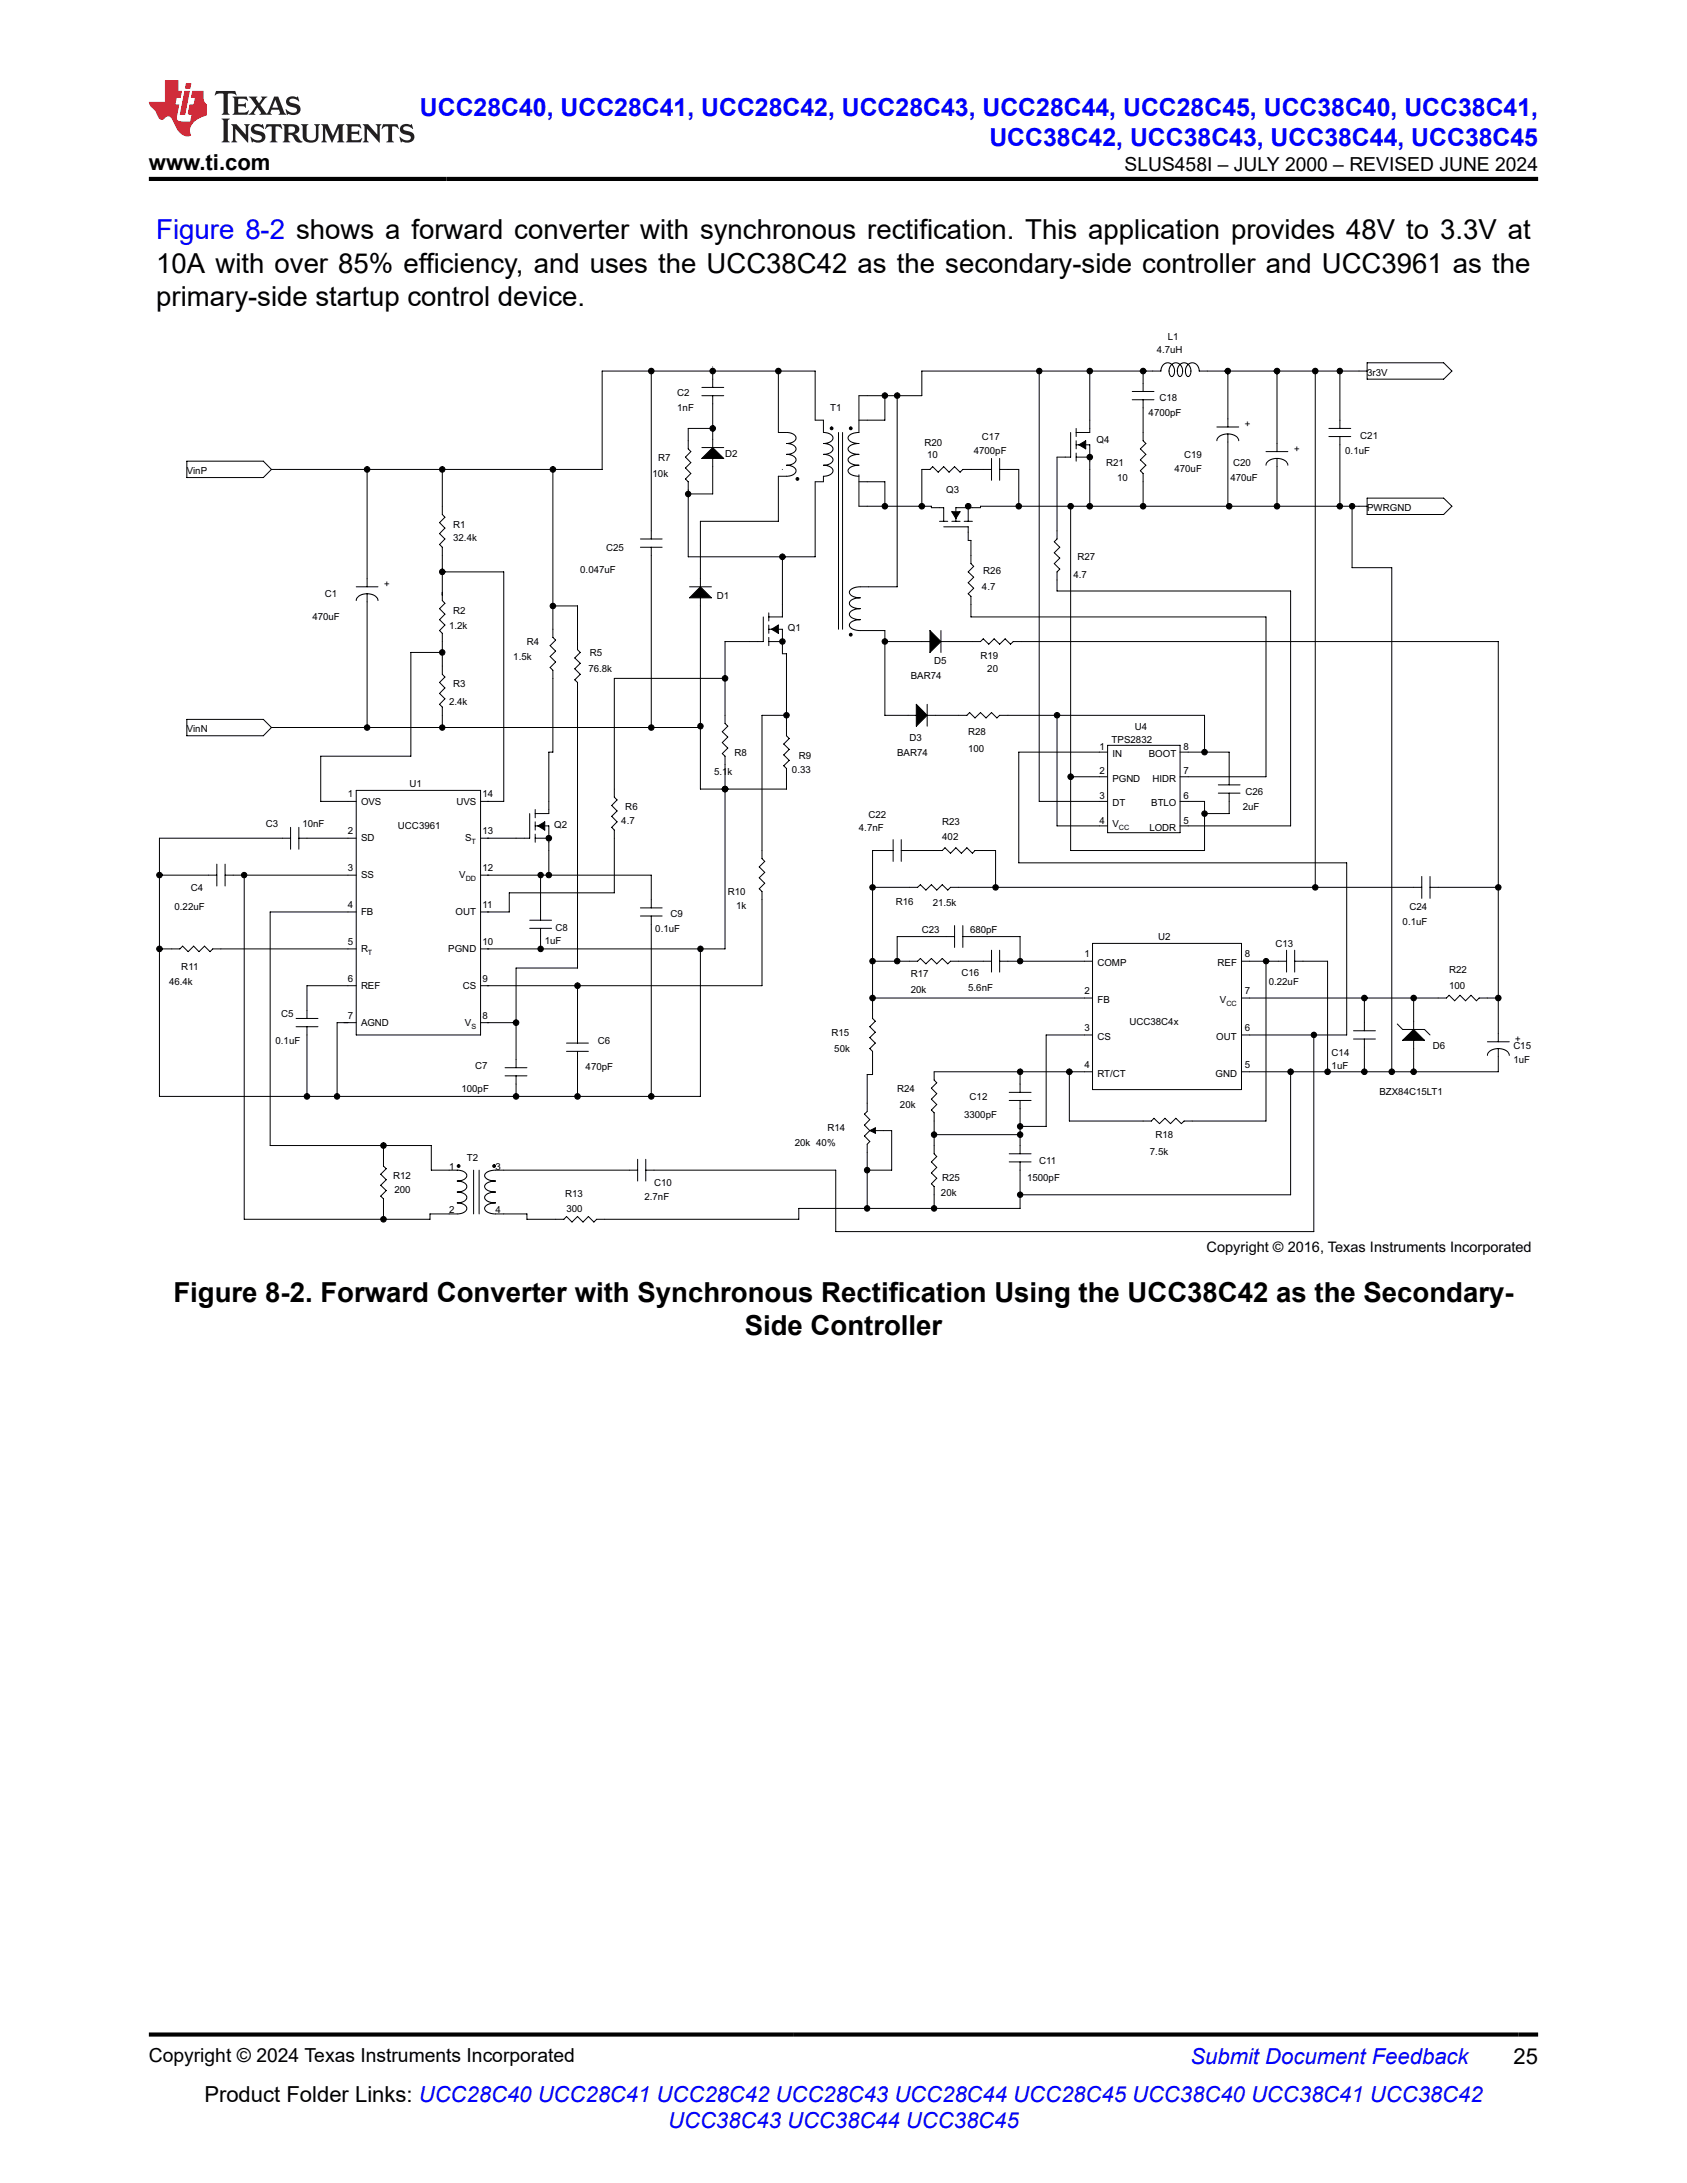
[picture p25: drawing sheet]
<svg xmlns="http://www.w3.org/2000/svg" width="216mm" height="279mm" viewBox="0 0 216 279" stroke-linecap="round" stroke-linejoin="round" font-family="sans-serif">
<defs><g id="words">
<text font-size="3.5" fill="#00f" x="20" y="30.6">Figure 8-2 shows a forward converter with synchronous rectification. This application provides 48V to 3.3V at</text>
<g font-size="3.5">
<text x="20" y="34.9">10A with over 85% efficiency, and uses the UCC38C42 as the secondary-side controller and UCC3961 as the</text>
<text x="20" y="39.1">primary-side startup control device.</text>
<text x="22.2" y="166.6">Figure 8-2. Forward Converter with Synchronous Rectification Using the UCC38C42 as the Secondary-</text>
<text x="95.3" y="170.8">Side Controller</text>
</g>
<g font-size="3.2" fill="#00f">
<text x="53.7" y="14.9">UCC28C40, UCC28C41, UCC28C42, UCC28C43, UCC28C44, UCC28C45, UCC38C40, UCC38C41,</text>
<text x="126.6" y="18.7">UCC38C42, UCC38C43, UCC38C44, UCC38C45</text>
</g>
<g font-size="2.8">
<text x="19" y="21.8">www.ti.com</text>
<text x="26.2" y="269">Product Folder Links: UCC28C40 UCC28C41 UCC28C42 UCC28C43 UCC28C44 UCC28C45 UCC38C40 UCC38C41 UCC38C42</text>
<text x="193.7" y="264.2">25</text>
</g>
<g font-size="2.8" fill="#00f">
<text x="152.4" y="264.2">Submit Document Feedback</text>
<text x="85.5" y="272.4">UCC38C43 UCC38C44 UCC38C45</text>
</g>
<g font-size="2.5">
<text x="143.9" y="21.9">SLUS458I – JULY 2000 – REVISED JUNE 2024</text>
<text x="19" y="263.9">Copyright © 2024 Texas Instruments Incorporated</text>
</g>
<text font-size="1.9" x="154.4" y="160.2">Copyright © 2016, Texas Instruments Incorporated</text>
<g font-size="1.2">
<text x="148" y="45.2">4.7uH</text>
<text x="149.4" y="43.6">L1</text>
<text x="86.7" y="50.7">C2</text>
<text x="86.7" y="52.7">1nF</text>
<text x="106.3" y="52.7">T1</text>
<text x="147" y="53.2">4700pF</text>
<text x="148.4" y="51.3">C18</text>
<text x="159.2" y="53.9" transform="rotate(90 159.2 53.9)">+</text>
<text x="175" y="48.1">3r3V</text>
<text x="84.2" y="59">R7</text>
<text x="92.8" y="58.4">D2</text>
<text x="118.3" y="57">R20</text>
<text x="118.7" y="58.6">10</text>
<text x="124.6" y="58.1">4700pF</text>
<text x="125.7" y="56.3">C17</text>
<text x="140.3" y="56.7">Q4</text>
<text x="141.6" y="59.7">R21</text>
<text x="151.5" y="58.6">C19</text>
<text x="157.8" y="59.7">C20</text>
<text x="165.5" y="57" transform="rotate(90 165.5 57)">+</text>
<text x="172.2" y="58.1">0.1uF</text>
<text x="174.1" y="56.2">C21</text>
<text x="23.9" y="60.7">VinP</text>
<text x="83.5" y="61.1">10k</text>
<text x="121.1" y="63.2">Q3</text>
<text x="143" y="61.6">10</text>
<text x="150.3" y="60.4">470uF</text>
<text x="157.5" y="61.6">470uF</text>
<text x="175" y="65.4">PWRGND</text>
<text x="58" y="67.5">R1</text>
<text x="58" y="69.3">32.4k</text>
<text x="77.6" y="70.5">C25</text>
<text x="137.9" y="71.7">R27</text>
<text x="41.6" y="76.4">C1</text>
<text x="49.1" y="74.3" transform="rotate(90 49.1 74.3)">+</text>
<text x="74.3" y="73.3">0.047uF</text>
<text x="91.8" y="76.6">D1</text>
<text x="125.7" y="75.6">4.7</text>
<text x="125.8" y="73.5">R26</text>
<text x="137.4" y="74">4.7</text>
<text x="40" y="79.4">470uF</text>
<text x="57.5" y="80.5">1.2k</text>
<text x="58" y="78.5">R2</text>
<text x="67.4" y="82.6">R4</text>
<text x="75.5" y="84">R5</text>
<text x="100.8" y="80.8">Q1</text>
<text x="58" y="88">R3</text>
<text x="65.7" y="84.5">1.5k</text>
<text x="75.3" y="86.1">76.8k</text>
<text x="116.6" y="86.9">BAR74</text>
<text x="119.5" y="85">D5</text>
<text x="125.5" y="84.3">R19</text>
<text x="126.4" y="86.1">20</text>
<text x="23.9" y="93.7">VinN</text>
<text x="57.5" y="90.3">2.4k</text>
<text x="116.4" y="94.8">D3</text>
<text x="123.9" y="94.1">R28</text>
<text x="140.7" y="96">1</text>
<text x="142.3" y="95">TPS2832</text>
<text x="145.2" y="93.4">U4</text>
<text x="151.5" y="96">8</text>
<text x="52.4" y="100.8">U1</text>
<text x="91.4" y="99.2">5.1k</text>
<text x="94" y="96.7">R8</text>
<text x="101.4" y="99">0.33</text>
<text x="102.2" y="97.1">R9</text>
<text x="114.8" y="96.7">BAR74</text>
<text x="123.9" y="96.2">100</text>
<text x="140.7" y="99.1">2</text>
<text x="142.4" y="96.9">IN</text>
<text x="142.4" y="100">PGND</text>
<text x="147" y="96.9">BOOT</text>
<text x="147.5" y="100">HIDR</text>
<text x="151.5" y="99.1">7</text>
<text x="159.4" y="101.8">C26</text>
<text x="34" y="105.8">C3</text>
<text x="38.7" y="105.8">10nF</text>
<text x="44.5" y="102.1">1</text>
<text x="44.5" y="106.8">2</text>
<text x="46.2" y="103">OVS</text>
<text x="46.2" y="107.7">SD</text>
<text x="50.9" y="106.1">UCC3961</text>
<text x="58.4" y="103">UVS</text>
<text x="59.5" y="107.7">S</text>
<text x="61.8" y="106.8">13</text>
<text x="61.8" y="102.1">14</text>
<text x="70.9" y="106">Q2</text>
<text x="79.5" y="105.5">4.7</text>
<text x="80" y="103.7">R6</text>
<text x="109.9" y="106.3">4.7nF</text>
<text x="111.1" y="104.8">C22</text>
<text x="120.6" y="105.6">R23</text>
<text x="120.6" y="107.6">402</text>
<text x="140.7" y="102.3">3</text>
<text x="140.7" y="105.4">4</text>
<text x="142.4" y="103.2">DT</text>
<text x="142.4" y="105.9">V</text>
<text x="147.1" y="106.3">LODR</text>
<text x="147.3" y="103.2">BTLO</text>
<text x="151.5" y="102.3">6</text>
<text x="151.5" y="105.4">5</text>
<text x="159.1" y="103.7">2uF</text>
<text x="44.5" y="111.5">3</text>
<text x="46.2" y="112.4">SS</text>
<text x="58.8" y="112.4">V</text>
<text x="61.8" y="111.5">12</text>
<text x="22.3" y="116.5">0.22uF</text>
<text x="24.4" y="114">C4</text>
<text x="44.5" y="116.2">4</text>
<text x="46.2" y="117.1">FB</text>
<text x="58.3" y="117.1">OUT</text>
<text x="61.8" y="116.2">11</text>
<text x="71.1" y="119.1">C8</text>
<text x="83.9" y="119.3">0.1uF</text>
<text x="85.8" y="117.4">C9</text>
<text x="93.1" y="114.6">R10</text>
<text x="94.2" y="116.3">1k</text>
<text x="114.7" y="115.8">R16</text>
<text x="118" y="119.4">C23</text>
<text x="119.4" y="116">21.5k</text>
<text x="124.1" y="119.4">680pF</text>
<text x="179.5" y="118.4">0.1uF</text>
<text x="180.4" y="116.5">C24</text>
<text x="23.2" y="124.2">R11</text>
<text x="44.5" y="120.9">5</text>
<text x="44.5" y="125.7">6</text>
<text x="46.2" y="121.9">R</text>
<text x="57.4" y="121.9">PGND</text>
<text x="61.8" y="125.7">9</text>
<text x="61.8" y="120.9">10</text>
<text x="69.7" y="120.9">1uF</text>
<text x="116.6" y="125">R17</text>
<text x="123" y="124.9">C16</text>
<text x="138.8" y="122.5">1</text>
<text x="140.5" y="123.7">COMP</text>
<text x="148.2" y="120.3">U2</text>
<text x="155.8" y="123.7">REF</text>
<text x="159.3" y="122.5">8</text>
<text x="163.2" y="121.2">C13</text>
<text x="185.5" y="124.5">R22</text>
<text x="21.6" y="126.1">46.4k</text>
<text x="36" y="130.1">C5</text>
<text x="44.5" y="130.4">7</text>
<text x="46.2" y="126.6">REF</text>
<text x="46.2" y="131.3">AGND</text>
<text x="59.2" y="126.6">CS</text>
<text x="59.5" y="131.3">V</text>
<text x="61.8" y="130.4">8</text>
<text x="116.6" y="127.1">20k</text>
<text x="123.9" y="126.8">5.6nF</text>
<text x="138.8" y="127.2">2</text>
<text x="138.8" y="131.9">3</text>
<text x="140.5" y="128.4">FB</text>
<text x="144.5" y="131.2">UCC38C4x</text>
<text x="156.1" y="128.4">V</text>
<text x="159.3" y="131.9">6</text>
<text x="159.3" y="127.2">7</text>
<text x="162.4" y="126.1">0.22uF</text>
<text x="185.5" y="126.6">100</text>
<text x="35.3" y="133.6">0.1uF</text>
<text x="60.8" y="136.8">C7</text>
<text x="74.9" y="136.9">470pF</text>
<text x="76.5" y="133.6">C6</text>
<text x="106.4" y="132.6">R15</text>
<text x="106.8" y="134.7">50k</text>
<text x="138.8" y="136.7">4</text>
<text x="140.5" y="133.1">CS</text>
<text x="140.5" y="137.8">RT/CT</text>
<text x="155.6" y="137.8">GND</text>
<text x="155.7" y="133.1">OUT</text>
<text x="159.3" y="136.7">5</text>
<text x="170.4" y="135.2">C14</text>
<text x="170.4" y="136.8">1uF</text>
<text x="183.4" y="134.3">D6</text>
<text x="193.7" y="134.3">C15</text>
<text x="193.7" y="136.1">1uF</text>
<text x="193.8" y="132.6" transform="rotate(90 193.8 132.6)">+</text>
<text x="59.1" y="139.7">100pF</text>
<text x="114.8" y="139.7">R24</text>
<text x="115.2" y="141.8">20k</text>
<text x="123.4" y="143.1">3300pF</text>
<text x="124.1" y="140.8">C12</text>
<text x="176.5" y="140.1">BZX84C15LT1</text>
<text x="57.5" y="149.7">1</text>
<text x="59.7" y="148.7">T2</text>
<text x="63.4" y="149.7">3</text>
<text x="101.7" y="146.7">20k 40%</text>
<text x="105.9" y="144.8">R14</text>
<text x="133" y="149">C11</text>
<text x="147.2" y="147.8">7.5k</text>
<text x="147.9" y="145.7">R18</text>
<text x="50.3" y="150.9">R12</text>
<text x="50.5" y="152.7">200</text>
<text x="57.5" y="155.3">2</text>
<text x="63.4" y="155.3">4</text>
<text x="72.3" y="153.2">R13</text>
<text x="72.5" y="155.1">300</text>
<text x="82.5" y="153.6">2.7nF</text>
<text x="83.7" y="151.8">C10</text>
<text x="120.4" y="153">20k</text>
<text x="120.6" y="151.1">R25</text>
<text x="131.4" y="151.1">1500pF</text>
</g>
<g font-size=".9">
<text x="143.2" y="106.3">CC</text>
<text x="59.6" y="112.8">DD</text>
<text x="60.3" y="108.1">T</text>
<text x="47.1" y="122.2">T</text>
<text x="60.3" y="131.7">S</text>
<text x="156.9" y="128.7">CC</text>
</g>
</g></defs>
<g fill="none" stroke="#000" stroke-width=".13">
<path d="M116.2 91.6h1.1M117.3 90.1l1.4 1.5-1.4 1.3zM118 82.1h1M118.6 91.6h1.1M118.7 90.1v2.8M119 80.7l1.4 1.4-1.4 1.4zM120.4 82.1h1.1M120.4 80.7v2.8M122.7 91.6h1l.4-.4 .7 .7 .7-.7 .7 .7 .7-.7 .7 .7 .3-.3h1.1M157.3 99.4v1.1M155.9 101.5h2.8M155.9 100.5h2.8"/>
<path d="M157.3 101.5v1.1M125.8 123h1.1M126.9 121.6v2.8M127.9 121.6v2.8M127.9 123h1.1M129.2 139.8h2.8M130.5 138.8v1M163.6 123h1.1M164.7 121.6v2.8M165.7 123h1M165.7 121.6v2.8M173.2 133h2.8"/>
<path d="M173.2 131.9h2.8M174.6 130.9v1M174.6 133v1M178.8 131.1l.7 .7h2.8l.7 .7M179.5 133.2l1.4-1.4 1.4 1.4zM180.9 130.7v1.1M180.9 133.2v1M190.4 135.1l.1-.4 .2-.2 .9-.3h.5l.5 .2 .4 .3 .2 .4M190.4 133.3h2.8M191.7 132.3v1M191.7 134.2v1M111 141.2v1.1l-.4 .3 .7 .7-.7 .7 .7 .7"/>
<path d="M111.3 144.7h.1M111.3 144.7l-.7 .7 .7 .7-.3 .3v1.1M111.3 144.7l.7-.3v.6zM112 144.7h1.1M129.2 140.8h2.8M129.2 148.7h2.8M129.2 147.7h2.8M130.5 140.8v1.1M130.5 146.6v1.1M130.5 148.7v1.1"/>
</g>
<path d="M117.3 90.1l1.4 1.5-1.4 1.3zM119 80.7l1.4 1.4-1.4 1.4zM179.5 133.2l1.4-1.4 1.4 1.4zM111.3 144.7l.7-.3v.6z" fill="#000"/>
<path d="M139.8 120.7h19.1v18.8h-19.1z" fill="#fff"/>
<g fill="none" stroke="#000" stroke-width=".13">
<path d="M23.9 59h9.8l1 1.1-1 1h-9.8zM89.8 57.3h2.8M89.8 58.7l1.4-1.4 1.4 1.4zM89.8 50.6h2.8M89.8 49.6h2.8M91.2 48.5v1.1M91.2 50.6v1.1M91.2 56.2v1.1M91.2 58.7v1M137 55.4v3.1h-1.7M137.7 58.5h1.8M137.7 54.8v1.1"/>
<path d="M137.7 56.4v1M137.7 58v1M137.7 56.9h1.8v3.2M138.1 56.9l.8-.5v1zM139.5 58.2h-.3l-.1 .2v.2l.3 .3 .2-.1 .2-.2v-.3l-.3-.1M139.5 53.8v1.6h-1.8M144.9 51.2h2.8M144.9 50.1h2.8M146.3 49.1v1M146.3 51.2v1M147.5 47.5h1.1v-.5l.3-.4 .4-.2 .3 .1 .4 .2 .3 .5v.6l-.3 .4-.3-.2-.1-.4 .1-.6 .3-.4 .4-.2 .4 .1 .4 .3 .1 .3a1.13 1.13 0 0 1-.1 1l-.2 .1-.2-.2-.1-.7 .2-.6 .5-.3 .6 .2 .4 .6-.1 .7-.1 .3h-.2l-.3-.4v-.6l.3-.5 .4-.2h.4l.4 .2 .2 .3 .1 .5h1M155.7 56.4l.1-.3 .3-.3 .8-.3 .6 .1 .5 .1 .4 .3 .1 .4"/>
<path d="M155.7 54.6h2.8M157.1 53.6v1M157.1 55.5v1.1M162 59.5l.1-.3 .3-.3 .8-.2h.6l.5 .2 .4 .2 .1 .4M162 57.8h2.8M163.4 56.8v1M163.4 58.7v1M170.1 55.9h2.8M170.1 54.8h2.8M171.5 53.8v1M171.5 55.9v1M173.9 47.5h1.1"/>
<path d="M175 46.4h9.8l1 1.1-1 1h-9.8zM34.7 60.1h1.1M82 70h2.7M82 69h2.7M83.3 67.9v1.1M83.3 70v1.1M119.2 65h1.6v1.7M120.2 66.7h1.1M120.8 67.4h3.1v1.8M121.8 66.7h1.1M121.8 65.5h1.1l-.6 .9zM122.3 66.4h.1"/>
<path d="M123.4 66.7h1M123.9 65v1.7M125.5 65h-3.2v1.7M173.9 64.8h1.1M175 63.8h9.8l1 1-1 1.1h-9.8zM23.9 92.1h9.8l1 1-1 1.1h-9.8zM34.7 93.1h1.1M82 117.2h2.7M82 116.2h2.7M83.3 115.1v1.1M83.3 117.2v1.1M113.2 108.9h1.1"/>
<path d="M114.3 107.5v2.7M115.3 107.5v2.7M115.3 108.9h1.1M121.1 119.9h1.1M122.2 118.5v2.8M123.2 118.5v2.8M123.2 119.9h1.1M180.9 113.6h1.1M182 112.2v2.8M183 112.2v2.8M183 113.6h1.1M138.8 123h1"/>
<path d="M138.8 127.7h1M138.8 132.5h1M138.8 137.2h1M139.8 120.7h19.1v18.8h-19.1zM158.9 123h1M158.9 127.7h1M158.9 132.5h1M158.9 137.2h1M57.5 149.8h1.6l.4 .2 .2 .4v.3l-.3 .2-.5 .2-.4 .1 .7 .1 .5 .4v.3l-.3 .3-.3 .2-.6 .1 .7 .1 .5 .3v.3l-.2 .4-.4 .2-.6 .1h.6l.4 .2 .2 .3v.3l-.3 .4-.5 .1-1.4 .1M60.6 149.8v5.6M61.3 149.8v5.6M64.5 149.8h-1.5l-.7 .3-.3 .3 .1 .2 .2 .3 .4 .2 .7 .1-.9 .1-.4 .4a.43 .43 0 0 0 .2 .6l.5 .2 .6 .1h-.6l-.5 .2-.2 .3v.3l.5 .4 .8 .2-.9 .1-.4 .4a.43 .43 0 0 0 .2 .6l.7 .3h1.5"/>
<path d="M80.5 149.8h1.1M81.6 148.4v2.8M82.6 148.4v2.8M82.6 149.8h1.1"/>
<circle cx="123.9" cy="64.8" r=".35"/>
<circle cx="58.7" cy="149.2" r=".18"/>
<circle cx="63.2" cy="149.2" r=".18"/>
</g>
<g fill="#000">
<path d="M89.8 58.7l1.4-1.4 1.4 1.4zM138.1 56.9l.8-.5v1zM121.8 65.5h1.1l-.6 .9z"/>
<circle cx="139.5" cy="58.5" r=".35"/>
<circle cx="123.9" cy="64.8" r=".35"/>
<circle cx="58.7" cy="149.2" r=".18"/>
<circle cx="63.2" cy="149.2" r=".18"/>
</g>
<path d="M45.6 101.2h15.9v31.3h-15.9z" fill="#fff"/>
<g fill="none" stroke="#000" stroke-width=".13">
<path d="M126.9 58.7v2.8M127.9 58.7v2.8M45.6 76.9l.1-.3 .2-.3 .9-.3h.6l.5 .2 .4 .3 .1 .4M45.6 75.1h2.8M47 74.1v1M47 76v1M88.2 75.1h2.8M89.6 75.1l1.4 1.4h-2.8zM89.6 74.1v1M89.6 76.5v1.1M97.7 79v3.1h-1.8M98.4 78.4v1.1"/>
<path d="M100.1 77.4v1.6h-1.7M125.8 60.1h1.1M127.9 60.1h1.1M98.4 82.1h1.7M98.4 80v1.1M98.4 81.6v1M98.4 80.5h1.7v3.2M98.7 80.5l.9-.5v1.1zM26.7 112h1M27.7 110.6v2.8M28.8 112h1M28.8 110.6v2.8"/>
<path d="M36.2 107.3h1M37.2 105.9v2.8M38.2 107.3h1.1M38.2 105.9v2.8M44.5 116.7h1.1M44.5 102.6h1.1M44.5 107.3h1.1M44.5 112h1.1M45.6 101.2h15.9v31.3h-15.9zM61.5 116.7h1.1M61.5 102.6h1.1M61.5 107.3h1.1"/>
<path d="M61.5 112h1.1M67.8 104.1v3.2h-1.8M67.8 118.8h2.8M67.8 117.8h2.8M68.5 107.3h1.7M68.5 103.6v1.1M68.5 105.2v1M68.5 106.8v1M68.5 105.7h1.7v3.2M68.8 105.7l.9-.5v1zM69.2 116.7v1.1M69.2 118.8v1.1"/>
<path d="M70.2 106.9l-.2 .1-.1 .2v.2l.3 .2h.2l.2-.2v-.3l-.3-.2M70.2 102.6v1.5h-1.7M37.9 131.4h2.8M37.9 130.4h2.8M39.3 129.3v1.1M39.3 131.4v1.1M44.5 121.4h1.1M44.5 126.2h1.1M44.5 130.9h1.1M61.5 121.4h1.1M61.5 126.2h1.1M61.5 130.9h1.1"/>
<path d="M64.6 137.7h2.8M64.6 136.7h2.8M66 135.6v1.1M66 137.7v1.1M72.5 134.6h2.8M72.5 133.5h2.8M73.9 132.5v1M73.9 134.6v1"/>
<circle cx="100.1" cy="82.1" r=".35"/>
</g>
<g fill="#000">
<path d="M89.6 75.1l1.4 1.4h-2.8zM98.7 80.5l.9-.5v1.1zM68.8 105.7l.9-.5v1z"/>
<circle cx="100.1" cy="82.1" r=".35"/>
<circle cx="70.2" cy="107.3" r=".35"/>
</g>
<path d="M141.7 95.4h9.3v11.2h-9.3z" fill="#fff"/>
<path d="M141.7 95.4h9.3v11.2h-9.3z" fill="none" stroke="#000" stroke-width=".13"/>
<path d="M146.6 98.2v1.6z" fill="#fff"/>
<g fill="none" stroke="#000" stroke-width=".13">
<path d="M47 59.7l-.2 .1-.2 .2v.2l.3 .2h.2l.2-.2v-.3l-.3-.2M56.6 59.7l-.2 .1-.1 .2v.2l.2 .2h.3l.1-.2v-.3l-.3-.2M83.3 47.1l-.2 .1-.1 .2v.2l.3 .2h.2l.2-.2-.1-.3-.2-.2M83.3 47.5v20.4M91.2 47h.1M91.2 54.8h-3.1v2.6l.3 .4-.7 .7 .7 .7-.7 .7 .7 .7-.7 .7 .4 .4v9.6h16.2v-9.6h1.1v-.7l.9-.2 .3-.5v-.2l-.2-.3-.4-.2-.6-.1h.4l.5-.2 .3-.4-.1-.3-.2-.2-.3-.2h-.6l.7-.2 .4-.3 .1-.3-.3-.4-.3-.2h-.6l.6-.1 .3-.2 .3-.3v-.3l-.5-.4-.7-.1v-1.6h-1.1v-6.3h-27.2v12.6h-41.3M91.2 47.5v1M91.2 51.7v4.5M91.2 59.7v3.5h-3.1M99.6 47.5v7.9h1.6l.4 .2 .3 .4-.1 .3-.3 .3-.8 .2 .6 .1 .3 .1 .3 .4-.1 .3-.2 .2-.5 .2-.4 .1 .6 .1 .5 .3 .1 .3-.3 .4-.4 .2h-.5l.5 .1 .4 .2 .3 .3v.3l-.3 .3-.5 .2-1.5 .1v5.7h-10v7.4M99.6 47.1l-.2 .1-.1 .2v.2l.2 .2h.3l.1-.2v-.3l-.3-.2M107.3 55.4v25.1"/>
<path d="M107.8 55.4v25.1M108.9 54.6l-.1 .1a.18 .18 0 0 0-.1 .2 .18 .18 0 0 0 .2 .1 .18 .18 0 0 0 .2-.2l-.2-.2M113.2 50.3h-.2l-.1 .3v.2l.3 .2 .2-.1 .2-.3-.2-.3h-.1M113.2 50.6v3.2h-3.3M114.8 50.6v24.5h-4.9l-.7 .2-.4 .3a.43 .43 0 0 0 .2 .6l.4 .2 .7 .1-.6 .1-.5 .2-.3 .2v.4l.6 .4 .8 .1-.9 .2-.4 .3a.43 .43 0 0 0 .2 .6l.4 .2 .7 .1-.8 .1-.6 .4 .1 .4 .5 .4 .6 .1h3.3v10.9h3M133 47.5v55.1h8.7M133 47.1l-.2 .1-.1 .2v.2l.2 .2h.3l.1-.2v-.3l-.3-.2M135.3 58.5v10.5l-.4 .3 .7 .7-.7 .7 .7 .7-.7 .7 .7 .7-.3 .4v2.4h29.9v30.1h-14.2M139.5 47.1l-.3 .1-.1 .2v.2l.3 .2h.2l.2-.2v-.3l-.3-.2M139.5 47.5v6.3M146.3 47.1l-.2 .1-.2 .2 .1 .2 .2 .2h.3l.1-.2v-.3l-.3-.2M146.3 52.2v4.2l.3 .4-.7 .6 .7 .8-.7 .7 .7 .6-.7 .8 .4 .3v4.2"/>
<path d="M146.3 47.5v1.6M147.5 47.5h-29.5v3.1h-8.1v4.8l-.8 .1-.5 .4a.43 .43 0 0 0 .2 .6l.5 .2 .6 .1h-.6l-.5 .2-.2 .3v.3l.5 .4 .8 .2h-.6l-.5 .2-.2 .3v.3l.5 .4 .8 .1-.8 .2-.5 .4a.43 .43 0 0 0 .2 .6l.5 .2 .6 .1M154.5 47.5h19.4M157.1 47.1l-.2 .1-.1 .2v.2l.3 .2h.2l.2-.2-.1-.3-.2-.2M157.1 47.5v6.1M157.1 56.6v8.2M163.4 47.1l-.2 .1-.1 .2v.2l.3 .2h.2l.2-.2-.1-.3-.3-.2M163.4 47.5v9.3M163.4 59.7v5.1M168.3 47.1l-.2 .1-.1 .2v.2l.3 .2h.2l.2-.2-.1-.3-.3-.2M168.3 47.5v66.1M171.5 47.5v6.3"/>
<path d="M171.5 56.9v7.9M47 60.1v14M47 77v16.1M56.6 76.2h.1M56.6 72.8l-.2 .1-.1 .2v.2l.2 .2h.3l.1-.2v-.3l-.3-.2M56.6 73.2h7.9v29.4h-2.1M56.6 60.1v5.8l.3 .3-.6 .7 .6 .7-.6 .7 .6 .7-.6 .7 .3 .3v6.9l.3 .3-.6 .7 .6 .7-.6 .7 .6 .7-.6 .7 .3 .4v5.2l.3 .4-.6 .6 .6 .7-.6 .8 .6 .6-.6 .7 .3 .4v2.6M70.8 60.1v21.5l.3 .3-.7 .7 .7 .7-.7 .7 .7 .7-.7 .7 .4 .4v10.5h-.6v6.3M70.8 77.6h3.1v5.6l.4 .3-.7 .7 .7 .7-.7 .7 .7 .7-.7 .7 .3 .3v36.6h-7.9v11.7M83.3 71.1v22M89.6 77.6v23.4h11.1v-2.6l-.4-.4 .7-.7-.7-.7 .7-.7-.7-.7 .7-.7-.3-.3v-10.5h-.6M100.1 60.1h.1"/>
<path d="M100.1 71.3v6.1M102.1 61.1h-.1a.18 .18 0 0 0-.1 .3 .18 .18 0 0 0 .2 .1 .18 .18 0 0 0 .1-.2l-.1-.2M109.9 60.8v4h9.3v.2M109.9 61.7h3.3v3.1M113.2 64.4l-.2 .1-.1 .2v.2l.3 .2h.2l.2-.2v-.3l-.3-.2M118 64.4l-.2 .1-.2 .2v.2l.3 .2h.2l.2-.2v-.3l-.3-.2M123.9 69.2h.4v2.9l.3 .4-.7 .7 .7 .7-.7 .7 .7 .7-.7 .7 .4 .3v2.7h37.7v20.4h-11M125.8 60.1h-2.6l-.3 .3-.7-.7-.7 .7-.7-.7-.7 .7-.7-.7-.4 .4h-1v4.7M129 60.1h1.4v4.7M130.4 64.4l-.2 .1-.2 .2v.2l.3 .2h.2l.2-.2v-.3l-.3-.2M137 64.8v44.1h17.2v-6.3h-3.2M139.5 64.4l-.3 .1-.1 .2v.2l.3 .2h.2l.2-.2v-.3l-.3-.2"/>
<path d="M139.5 60.1v4.7M146.3 64.4l-.2 .1-.2 .2 .1 .2 .2 .2h.3l.1-.2v-.3l-.3-.2M163.4 64.4l-.2 .1-.1 .2v.2l.3 .2h.2l.2-.2-.1-.3-.3-.2M173 64.8v7.9h5.1v64.5M173.9 64.8h-48.4v.2M35.8 93.1h53.8M47 92.8h-.2l-.2 .3 .1 .2 .2 .2 .3-.1 .1-.3-.1-.3h-.2M56.6 92.8h-.2l-.1 .3v.2l.2 .2 .3-.1 .1-.3-.1-.3h-.2M56.6 83.2h-.2l-.1 .2v.2l.2 .3 .3-.1 .1-.2v-.3l-.3-.1M56.6 83.5h-4v13.3h-11.6v5.8h3.5M83.3 92.8h-.2l-.1 .3v.2l.3 .2 .3-.1 .1-.3-.1-.3h-.2M89.7 92.6h-.2l-.2 .3v.2l.3 .2 .2-.1 .2-.1-.1-.4-.2-.1"/>
<path d="M92.8 86.5h-.2l-.2 .3 .1 .1 .2 .3 .3-.1 .1-.2v-.3l-.3-.1M92.8 86.8h-14.2v15.2l.4 .4-.7 .7 .7 .7-.7 .7 .7 .7-.7 .7 .3 .3v8.1h-13.4v2.4h-2.8M95.9 82.1h-3.1v10.5l.3 .3-.7 .8 .7 .6-.7 .7 .7 .7-.7 .8 .4 .3v24.6h-30.4M100.7 91.6h-3.2v18.3l.4 .3-.7 .8 .7 .7-.7 .6 .7 .7-.7 .8 .3 .3v12.1h-35.1M108.9 81.1h-.1a.18 .18 0 0 0-.1 .2 .18 .18 0 0 0 .2 .1 .18 .18 0 0 0 .2-.2l-.2-.1M113.2 81.8h-.2l-.1 .2v.2l.3 .2h.2l.2-.4-.2-.2h-.1M113.2 82.1h4.8M119.7 91.6h3M121.5 82.1h4l.3-.3 .7 .6 .7-.6 .7 .6 .7-.6 .7 .6 .4-.3h62v50.2M129 91.6h25.2v4.7M135.3 91.2l-.2 .1-.2 .2 .1 .2 .2 .2 .3-.1 .1-.3-.1-.2-.2-.1M135.3 91.6v14.1h6.4"/>
<path d="M137 99.4h4.7M141.7 96.3h-11.3v14.1h41.9v22.1h-12.4M151 96.3h6.3v3.1M154.2 95.9l-.3 .1-.1 .2v.2l.3 .2h.2l.2-.2-.1-.4-.2-.1M20.4 112h6.3M29.8 112h14.7M31.3 112v44.1h23.7v-.7h2.5M36.2 107.3h-15.8v33h69.2v-18.9M39.3 107.3h5.2M44.5 116.7h-9.9v29.9h20.6v3.2h2.3M62.4 112h20.9v3.1M62.4 107.3h3.6"/>
<path d="M69.2 112v4.7M69.2 119.9v1.5M70.2 111.7h-.2l-.1 .2v.2l.3 .2h.2l.2-.4-.2-.2h-.1M70.2 108.9v3.1M83.3 118.3v22M92.8 100.6l-.2 .1-.2 .2 .1 .2 .2 .2h.3l.1-.2v-.3l-.3-.2M111.7 113.2l-.2 .1-.2 .2v.2l.3 .2h.3l.1-.4-.1-.2-.2-.1M111.7 113.6h5.7l.4-.4 .7 .7 .7-.7 .7 .7 .7-.7 .7 .7 .3-.3h59.3M113.2 108.9h-1.5v21.5l.3 .3-.7 .7 .7 .7-.7 .7 .7 .7-.7 .7 .4 .4v2.9h-.7v3.7M116.4 108.9h4.2l.3-.4 .7 .7 .7-.7 .7 .7 .7-.7 .7 .7 .4-.3h2.6v4.7M121.1 119.9h-6.3v3.1M124.3 119.9h6.2v3.1"/>
<path d="M127.4 113.2l-.2 .1-.1 .2v.2l.2 .2h.3l.2-.4-.2-.2-.2-.1M154.2 103.8l-.2 .1-.2 .2v.2l.3 .2 .3-.1 .1-.3-.1-.2-.2-.1M157.3 102.6v1.5h-3.1M168.3 113.2l-.2 .1-.1 .2v.2l.3 .2h.2l.2-.4-.2-.2-.2-.1M184.1 113.6h7.6M191.7 113.2l-.2 .1-.1 .2v.2l.3 .2h.3l.1-.4-.1-.2-.2-.1M20.4 121.4h2.6l.4-.3 .7 .7 .7-.7 .7 .7 .7-.7 .7 .7 .3-.4h17.3M39.3 132.5v7.8M43.1 140h-.2l-.1 .3v.2l.3 .2 .2-.1 .2-.1-.1-.4-.2-.1M44.5 130.9h-1.4v9.4M44.5 126.2h-5.2v3.1M62.4 130.9h3.6"/>
<path d="M66 140l-.2 .1-.1 .2v.1l.3 .3 .2-.1 .2-.2v-.2l-.3-.2M66 130.5l-.2 .1-.1 .2v.2l.3 .2h.2l.2-.2v-.3l-.3-.2M66 138.8v1.5M73.9 140l-.2 .1-.1 .2v.1l.2 .3 .3-.1 .1-.2v-.2l-.3-.2M73.9 125.8l-.2 .1-.1 .2v.2l.2 .2h.3l.1-.2v-.3l-.3-.2M73.9 126.2v6.3M73.9 135.6v4.7M83.3 140l-.2 .1-.1 .2v.1l.3 .3 .2-.1 .2-.2v-.2l-.3-.2M89.7 121.1l-.2 .1-.2 .2v.2l.3 .2 .2-.1 .2-.1-.1-.4-.2-.1M111.7 122.7h-.2l-.2 .3v.1l.3 .3 .3-.1 .1-.3-.1-.3h-.2M111.7 127.4l-.3 .1-.1 .2v.2l.3 .2h.2l.2-.2v-.3l-.3-.2M111.7 127.7h27.1"/>
<path d="M111.7 123h5.7l.4-.3 .7 .7 .7-.7 .7 .7 .7-.7 .7 .7 .3-.4h4.2M129 123h9.8M130.5 137.2v1.6M136.9 136.8l-.3 .1-.1 .2v.2l.3 .2h.2l.2-.2v-.3l-.3-.2M138.8 137.2h-19.3v1l.4 .4-.7 .7 .7 .7-.7 .7 .7 .7-.7 .7 .3 .3v5.3l.4 .3-.7 .7 .7 .7-.7 .7 .7 .7-.7 .7 .3 .4v2.8M138.8 132.5h-4.9v11.7h-3.4M159.9 127.7h25.2l.4-.3 .7 .7 .7-.7 .7 .7 .7-.7 .6 .7 .4-.4h2.4M159.9 123h3.7M162 123v20.5h-10.5l-.3 .3-.7-.7-.7 .7-.7-.7-.7 .7-.7-.7-.4 .4h-10.4v-6.3M165.2 136.8l-.3 .1-.1 .2v.2l.3 .2h.2l.2-.2v-.3l-.3-.2M165.2 137.2v15.7h-34.7M166.7 123h3.2v14.2"/>
<path d="M168.1 132.5v25.1h-61.1v-7.8h-23.3M169.9 136.8l-.2 .1-.2 .2 .1 .2 .2 .2h.3l.1-.2v-.3l-.3-.2M174.6 127.7v3.2M174.6 134v3.2M178.1 136.8l-.2 .1-.1 .2v.2l.2 .2h.3l.1-.2v-.3l-.3-.2M180.9 127.7v3M180.9 134.2v3M191.7 127.4l-.2 .1-.1 .2v.2l.3 .2h.2l.2-.2v-.3l-.3-.2M191.7 135.2v2h-31.8M49.1 146.6v2.6l.3 .4-.7 .7 .7 .7-.7 .7 .7 .7-.7 .7 .4 .3v2.7M64.5 149.8h16M111 147.5v7.2"/>
<path d="M113.1 144.7h1v5.1h-3.1M119.5 145.2h11M130.5 149.8v4.9h-28.3v1.4h-25.8l-.4 .3-.7-.7-.7 .7-.7-.7-.7 .7-.7-.7-.3 .4h-4.8v-.7h-2.9M130.5 141.9v4.7"/>
<circle cx="91.2" cy="54.8" r=".35"/>
<circle cx="91.2" cy="47.5" r=".35"/>
<circle cx="106.4" cy="54.8" r=".18"/>
<circle cx="114.8" cy="50.6" r=".35"/>
<circle cx="171.5" cy="47.5" r=".35"/>
<circle cx="70.8" cy="60.1" r=".35"/>
<circle cx="70.8" cy="77.6" r=".35"/>
<circle cx="88.1" cy="63.2" r=".34"/>
<circle cx="100.1" cy="71.3" r=".35"/>
<circle cx="137" cy="64.8" r=".35"/>
<circle cx="157.3" cy="64.8" r=".35"/>
<circle cx="171.5" cy="64.8" r=".35"/>
<circle cx="173" cy="64.8" r=".35"/>
<circle cx="100.7" cy="91.6" r=".35"/>
<circle cx="137" cy="99.4" r=".35"/>
<circle cx="20.4" cy="112" r=".35"/>
<circle cx="31.2" cy="112" r=".34"/>
<circle cx="69.2" cy="112" r=".34"/>
<circle cx="20.4" cy="121.5" r=".35"/>
<circle cx="69.2" cy="121.4" r=".35"/>
<circle cx="114.8" cy="123" r=".35"/>
<circle cx="130.6" cy="137.2" r=".35"/>
<circle cx="130.6" cy="123" r=".34"/>
<circle cx="162" cy="123" r=".34"/>
<circle cx="168.1" cy="132.5" r=".34"/>
<circle cx="174.6" cy="137.2" r=".35"/>
<circle cx="174.6" cy="127.7" r=".35"/>
<circle cx="180.9" cy="127.7" r=".35"/>
<circle cx="180.9" cy="137.2" r=".35"/>
<circle cx="39.3" cy="140.3" r=".35"/>
<circle cx="49.1" cy="156.1" r=".35"/>
<circle cx="49.1" cy="146.6" r=".35"/>
<circle cx="111" cy="149.8" r=".35"/>
<circle cx="111" cy="154.7" r=".35"/>
<circle cx="119.5" cy="145.2" r=".35"/>
<circle cx="119.5" cy="154.7" r=".35"/>
<circle cx="130.6" cy="152.9" r=".34"/>
<circle cx="130.6" cy="145.2" r=".35"/>
<circle cx="130.6" cy="144.2" r=".35"/>
</g>
<g fill="#000">
<circle cx="83.3" cy="47.5" r=".35"/>
<circle cx="91.2" cy="47.5" r=".35"/>
<circle cx="91.2" cy="54.8" r=".35"/>
<circle cx="99.6" cy="47.5" r=".35"/>
<circle cx="106.4" cy="54.8" r=".18"/>
<circle cx="108.9" cy="54.8" r=".18"/>
<circle cx="113.2" cy="50.6" r=".35"/>
<circle cx="114.8" cy="50.6" r=".35"/>
<circle cx="133" cy="47.5" r=".35"/>
<circle cx="139.5" cy="47.5" r=".35"/>
<circle cx="146.3" cy="47.5" r=".35"/>
<circle cx="157.1" cy="47.5" r=".35"/>
<circle cx="163.4" cy="47.5" r=".35"/>
<circle cx="168.3" cy="47.5" r=".35"/>
<circle cx="171.5" cy="47.5" r=".35"/>
<circle cx="47" cy="60.1" r=".35"/>
<circle cx="56.6" cy="60.1" r=".35"/>
<circle cx="56.6" cy="73.2" r=".35"/>
<circle cx="70.8" cy="77.6" r=".35"/>
<circle cx="70.8" cy="60.1" r=".35"/>
<circle cx="88.1" cy="63.2" r=".34"/>
<circle cx="100.1" cy="71.3" r=".35"/>
<circle cx="102.1" cy="61.3" r=".18"/>
<circle cx="113.2" cy="64.8" r=".35"/>
<circle cx="118" cy="64.8" r=".35"/>
<circle cx="130.4" cy="64.8" r=".35"/>
<circle cx="137" cy="64.8" r=".35"/>
<circle cx="139.5" cy="64.8" r=".35"/>
<circle cx="146.3" cy="64.8" r=".35"/>
<circle cx="157.3" cy="64.8" r=".35"/>
<circle cx="163.4" cy="64.8" r=".35"/>
<circle cx="171.5" cy="64.8" r=".35"/>
<circle cx="173" cy="64.8" r=".35"/>
<circle cx="47" cy="93.1" r=".35"/>
<circle cx="56.6" cy="83.5" r=".35"/>
<circle cx="56.6" cy="93.1" r=".34"/>
<circle cx="83.3" cy="93.1" r=".35"/>
<circle cx="89.6" cy="92.9" r=".35"/>
<circle cx="92.8" cy="86.8" r=".35"/>
<circle cx="100.7" cy="91.6" r=".35"/>
<circle cx="108.9" cy="81.2" r=".18"/>
<circle cx="113.2" cy="82.1" r=".35"/>
<circle cx="135.3" cy="91.6" r=".35"/>
<circle cx="137" cy="99.4" r=".35"/>
<circle cx="154.2" cy="96.3" r=".35"/>
<circle cx="20.4" cy="112" r=".35"/>
<circle cx="31.2" cy="112" r=".34"/>
<circle cx="69.2" cy="112" r=".34"/>
<circle cx="70.2" cy="112" r=".35"/>
<circle cx="92.8" cy="101" r=".35"/>
<circle cx="111.7" cy="113.6" r=".35"/>
<circle cx="127.4" cy="113.6" r=".35"/>
<circle cx="154.2" cy="104.1" r=".35"/>
<circle cx="168.3" cy="113.6" r=".35"/>
<circle cx="191.7" cy="113.6" r=".35"/>
<circle cx="20.4" cy="121.4" r=".35"/>
<circle cx="66" cy="130.9" r=".35"/>
<circle cx="69.2" cy="121.4" r=".35"/>
<circle cx="73.9" cy="126.2" r=".35"/>
<circle cx="89.6" cy="121.4" r=".35"/>
<circle cx="111.7" cy="123" r=".35"/>
<circle cx="111.7" cy="127.7" r=".35"/>
<circle cx="114.8" cy="123" r=".35"/>
<circle cx="130.6" cy="137.2" r=".35"/>
<circle cx="130.6" cy="123" r=".34"/>
<circle cx="136.9" cy="137.2" r=".35"/>
<circle cx="162" cy="123" r=".34"/>
<circle cx="165.2" cy="137.2" r=".35"/>
<circle cx="168.1" cy="132.5" r=".34"/>
<circle cx="169.9" cy="137.2" r=".35"/>
<circle cx="174.6" cy="127.7" r=".35"/>
<circle cx="174.6" cy="137.2" r=".35"/>
<circle cx="178.1" cy="137.2" r=".35"/>
<circle cx="180.9" cy="137.2" r=".35"/>
<circle cx="180.9" cy="127.7" r=".35"/>
<circle cx="191.7" cy="127.7" r=".35"/>
<circle cx="39.3" cy="140.3" r=".35"/>
<circle cx="43.1" cy="140.3" r=".35"/>
<circle cx="49.1" cy="146.6" r=".35"/>
<circle cx="49.1" cy="156.1" r=".35"/>
<circle cx="66" cy="140.3" r=".35"/>
<circle cx="73.9" cy="140.3" r=".35"/>
<circle cx="83.3" cy="140.3" r=".35"/>
<circle cx="111" cy="149.8" r=".35"/>
<circle cx="111" cy="154.7" r=".35"/>
<circle cx="119.5" cy="154.7" r=".35"/>
<circle cx="119.5" cy="145.2" r=".35"/>
<circle cx="130.6" cy="152.9" r=".34"/>
<circle cx="130.6" cy="145.2" r=".35"/>
<circle cx="130.6" cy="144.2" r=".35"/>
</g>
<path d="M27.7 11.6l-.2 .6a1.04 1.04 0 0 1 1.1-.2v2.3l-.2 .4h1l-.2-.4v-2.2a.58 .58 0 0 1 .7-.1l.4 .2-.2-.6zM29.8 12.4l.2 .2v.1v1.6v.2l-.2 .2h1.9l.2-.6h-.1a1.17 1.17 0 0 1-1.3 .3v-.8h.6l.4 .2v-.7l-.4 .2h-.6v-.5v-.1l.2-.1a1 1 0 0 1 1 .3h.1l-.2-.5zM31.8 12.4l1 1.1-.6 .8-.4 .4h.9l-.2-.2 .4-.8 .5 .8-.2 .2h1.6l-.2-.2 .1-.5h1l.1 .5-.1 .2h.9l-.2-.4-.8-1.9h-.5l-.7 1.8-.3 .3-.8-1.1 .5-.7 .4-.3h-.8l.2 .2-.5 .6-.3-.6 .1-.2zM35.2 12.8l.4 1h-.8zM36.8 12.5a.65 .65 0 0 0-.2 .7 .65 .65 0 0 0 .6 .5l.7 .1 .1 .3a.59 .59 0 0 1-1 .2l-.4-.3h-.1l.2 .7 .2-.1a1.16 1.16 0 0 0 1.5-.3 .7 .7 0 0 0-.6-1l-.6-.2-.2-.2 .1-.1a.85 .85 0 0 1 1.1 .2h.1l-.2-.6-.1 .1-.2-.1a1.05 1.05 0 0 0-1 .1zM28.4 15.2l.2 .2v.2v2.2v.2l-.2 .2h1l-.2-.2v-.2v-2.2v-.2l.2-.2zM29.6 15.9l.2 .4v1.5l-.2 .4h.8l-.3-.4v-1.3l1.7 1.8v-2l.2-.4h-.8l.2 .2 .1 1.1-1.2-1.3zM32.3 16a.65 .65 0 0 0-.2 .8 .65 .65 0 0 0 .7 .4l.6 .2 .1 .2a.6 .6 0 0 1-1 .2l-.4-.3h-.1l.2 .7 .2-.1a1.16 1.16 0 0 0 1.5-.3 .7 .7 0 0 0-.6-1l-.6-.1-.2-.3 .1-.1a.85 .85 0 0 1 1.2 .2l-.2-.6-.1 .1-.2-.1a1.07 1.07 0 0 0-1 .1zM34.1 15.9l-.2 .6h.1a.63 .63 0 0 1 .7-.3l.1 1.6-.1 .2-.2 .2h1l-.2-.2v-.2v-1.6a.66 .66 0 0 1 .8 .3l-.1-.6zM36.2 15.9l.2 .2v.2v1.5v.2l-.2 .2h.9l-.2-.2v-.7h.3a.87 .87 0 0 1 .6 .7 .64 .64 0 0 0 .9 .1l-.4-.3a1.1 1.1 0 0 0-.6-.6 .61 .61 0 0 0 .6-.6 .61 .61 0 0 0-.5-.7zM36.9 16.2a.49 .49 0 0 1 .6 0 .49 .49 0 0 1 .2 .6l-.2 .1-.6 .1zM38.5 15.9l.2 .2v.2v1.2a.87 .87 0 0 0 1.1 .8 .8 .8 0 0 0 1-.9v-1.3l.2-.2h-.8l.2 .4v1.1a.61 .61 0 0 1-.5 .6 .61 .61 0 0 1-.6-.3l-.1-1.4 .1-.2 .2-.2zM41.1 15.9l.2 .2v.2v1.5l-.2 .4h.7l-.2-.4v-1.4l.9 1.9 .8-1.9v1.4l-.2 .4h1l-.2-.2-.1-.2v-1.5l.1-.2 .2-.2h-.8l-.7 1.5-.7-1.5zM44.3 15.9l.2 .2v.2v1.5v.2l-.2 .2h1.9l.2-.5-.1-.1a1.17 1.17 0 0 1-1.3 .3v-.8h.6l.4 .2v-.6l-.4 .2h-.6v-.6v-.1h.2a1.01 1.01 0 0 1 1 .3l.1-.1-.2-.5zM46.4 15.9l.3 .4v1.5l-.3 .4h.8l-.2-.4v-1.3l1.6 1.8v-2l.2-.4h-.7l.2 .2v1.1l-1.2-1.3zM49 15.9l-.2 .6h.1a.63 .63 0 0 1 .8-.3v1.6v.2l-.3 .2h1l-.2-.2v-.2v-1.6a.66 .66 0 0 1 .8 .3h.1l-.2-.6zM51.4 16a.65 .65 0 0 0-.2 .8 .65 .65 0 0 0 .6 .4l.6 .2 .2 .2a.6 .6 0 0 1-1 .2l-.4-.3h-.1l.2 .7 .2-.1a1.16 1.16 0 0 0 1.5-.3 .7 .7 0 0 0-.7-1l-.6-.1-.1-.3v-.1a.85 .85 0 0 1 1.2 .2h.1l-.2-.6-.2 .1-.1-.1a1.06 1.06 0 0 0-1 .1z" fill="#231f20"/>
<path d="M21.1 10.3v2.7h-2.1a1.67 1.67 0 0 0 .8 1.1l.2 .3a1.21 1.21 0 0 0 .7 1l.2-.1a.59 .59 0 0 1 .6-.4 .59 .59 0 0 1 .5 .3l.2 .4a2.42 2.42 0 0 0 1.7 1.9l.6-.1a1.48 1.48 0 0 1 .6-2l.8-.4 .6-.2v-1.5a.91 .91 0 0 1-.5-.8v-.9h-1.4l-.2 .9h.5l-.1 .9h-.5l-.2 .9v.3l.4 .1-.2 .9a3.3 3.3 0 0 1-1.5-.2l-.2-.2v-.3l.3-1.5h-.5l.2-.9h.5l.2-.9h-.5v-1.3zM23.6 11.6l-.6 3.1h.7l.6-3.1zM23.8 10.7l-.1 .6h.7l.1-.6z" fill="#ed1c24"/>
<path d="M19 22.9h177.8M19 260.4h177.8" fill="none" stroke="#000" stroke-width=".53"/>
<use href="#words"/>
</svg>
